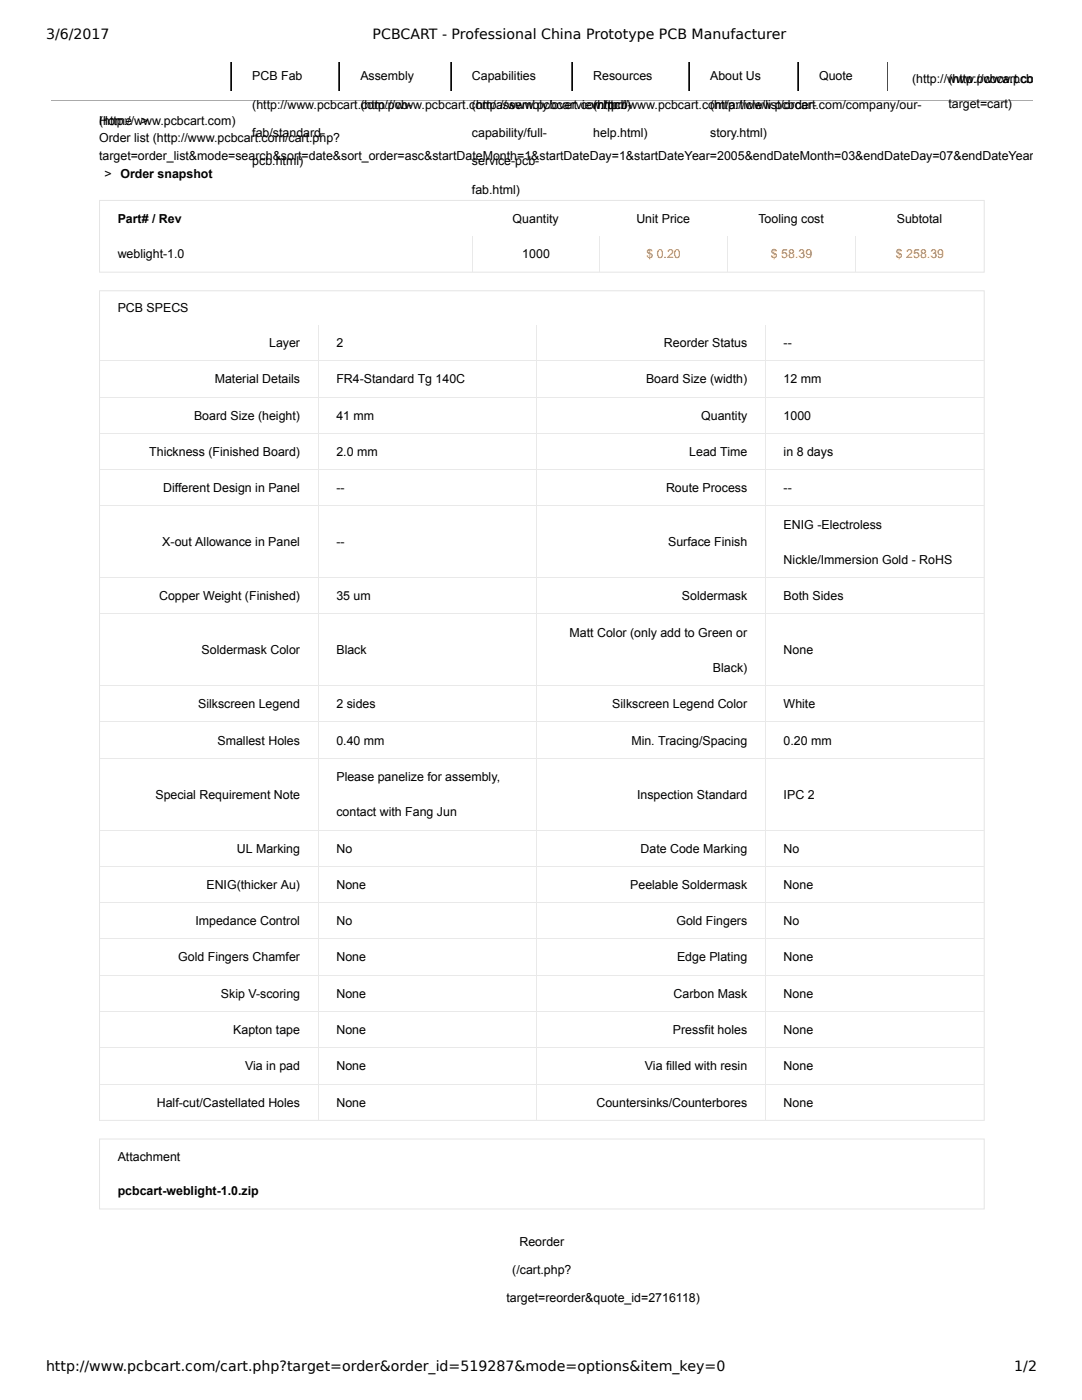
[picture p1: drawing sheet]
<svg xmlns="http://www.w3.org/2000/svg" width="216mm" height="279mm" viewBox="0 0 216 279" stroke-linecap="round" stroke-linejoin="round" font-family="sans-serif">
<defs><g id="words">
<g font-size="2.8">
<text x="9.2" y="7.8">3/6/2017</text>
<text x="74.4" y="7.8">PCBCART - Professional China Prototype PCB Manufacturer</text>
<text x="9.2" y="273.7">http://www.pcbcart.com/cart.php?target=order&amp;order_id=519287&amp;mode=options&amp;item_key=0</text>
<text x="202.4" y="273.7">1/2</text>
</g>
<g font-size="2.5">
<text x="50.3" y="16.1">PCB Fab</text>
<text x="71.9" y="16.1">Assembly</text>
<text x="94.2" y="16.1">Capabilities</text>
<text x="118.4" y="16.1">Resources</text>
<text x="141.7" y="16.1">About Us</text>
<text x="163.4" y="16.1">Quote</text>
<text x="182" y="16.6">(http://www.pcbcart.com/profile/m</text>
<text x="189.2" y="16.6">(http://www.pcbcart.com/c</text>
<text x="50.3" y="21.7">(http://www.pcbcart.com/pcb-</text>
<text x="71.9" y="21.7">(http://www.pcbcart.com/assembly/overview.html)</text>
<text x="94.2" y="21.7">(http://www.pcbcart.com/pcb-</text>
<text x="118.4" y="21.7">(http://www.pcbcart.com/article/list/order-</text>
<text x="141.7" y="21.7">(http://www.pcbcart.com/company/our-</text>
<text x="189.2" y="21.5">target=cart)</text>
<text x="19.8" y="24.9">(http://www.pcbcart.com)</text>
<text x="19.8" y="24.9">Home</text>
<text x="19.8" y="28.4">Order list (http://www.pcbcart.com/cart.php?</text>
<text x="28.1" y="24.9">&gt;</text>
<text x="50.3" y="27.4">fab/standard-</text>
<text x="94.2" y="27.4">capability/full-</text>
<text x="118.4" y="27.4">help.html)</text>
<text x="141.7" y="27.4">story.html)</text>
<text x="19.8" y="32">target=order_list&amp;mode=search&amp;sort=date&amp;sort_order=asc&amp;startDateMonth=1&amp;startDateDay=1&amp;startDateYear=2005&amp;endDateMonth=03&amp;endDateDay=07&amp;endDateYear=2017)</text>
<text x="20.8" y="35.5">&gt;</text>
<text x="24" y="35.5">Order snapshot</text>
<text x="50.3" y="33">pcb.html)</text>
<text x="94.2" y="33">service-pcb-</text>
<text x="94.2" y="38.7">fab.html)</text>
<text x="23.5" y="44.5">Part# / Rev</text>
<text x="102.3" y="44.5">Quantity</text>
<text x="127" y="44.5">Unit Price</text>
<text x="151.3" y="44.5">Tooling cost</text>
<text x="179" y="44.5">Subtotal</text>
<text x="23.5" y="51.6">weblight-1.0</text>
<text x="104.2" y="51.6">1000</text>
<text x="23.5" y="62.4">PCB SPECS</text>
<text x="53.7" y="69.3">Layer</text>
<text x="67.1" y="69.3">2</text>
<text x="132.5" y="69.3">Reorder Status</text>
<text x="156.4" y="69.3">--</text>
<text x="42.8" y="76.5">Material Details</text>
<text x="67.1" y="76.5">FR4-Standard Tg 140C</text>
<text x="128.9" y="76.5">Board Size (width)</text>
<text x="156.4" y="76.5">12 mm</text>
<text x="38.7" y="83.7">Board Size (height)</text>
<text x="67.1" y="83.7">41 mm</text>
<text x="139.9" y="83.7">Quantity</text>
<text x="156.4" y="83.7">1000</text>
<text x="29.8" y="91">Thickness (Finished Board)</text>
<text x="67.1" y="91">2.0 mm</text>
<text x="137.5" y="91">Lead Time</text>
<text x="156.4" y="91">in 8 days</text>
<text x="32.6" y="98.2">Different Design in Panel</text>
<text x="67.1" y="98.2">--</text>
<text x="132.9" y="98.2">Route Process</text>
<text x="156.4" y="98.2">--</text>
<text x="156.4" y="105.5">ENIG -Electroless</text>
<text x="32.4" y="109">X-out Allowance in Panel</text>
<text x="67.1" y="109">--</text>
<text x="133.3" y="109">Surface Finish</text>
<text x="156.4" y="112.5">Nickle/Immersion Gold - RoHS</text>
<text x="31.7" y="119.8">Copper Weight (Finished)</text>
<text x="67.1" y="119.8">35 um</text>
<text x="136.1" y="119.8">Soldermask</text>
<text x="156.4" y="119.8">Both Sides</text>
<text x="40.2" y="130.6">Soldermask Color</text>
<text x="67.1" y="130.6">Black</text>
<text x="113.6" y="127">Matt Color (only add to Green or</text>
<text x="156.4" y="130.6">None</text>
<text x="142.3" y="134.1">Black)</text>
<text x="39.5" y="141.3">Silkscreen Legend</text>
<text x="67.1" y="141.3">2 sides</text>
<text x="122.2" y="141.3">Silkscreen Legend Color</text>
<text x="156.4" y="141.3">White</text>
<text x="43.4" y="148.6">Smallest Holes</text>
<text x="67.1" y="148.6">0.40 mm</text>
<text x="126" y="148.6">Min. Tracing/Spacing</text>
<text x="156.4" y="148.6">0.20 mm</text>
<text x="67.1" y="155.8">Please panelize for assembly,</text>
<text x="31" y="159.4">Special Requirement Note</text>
<text x="127.1" y="159.4">Inspection Standard</text>
<text x="156.4" y="159.4">IPC 2</text>
<text x="67.1" y="162.9">contact with Fang Jun</text>
<text x="47.2" y="170.2">UL Marking</text>
<text x="67.1" y="170.2">No</text>
<text x="127.8" y="170.2">Date Code Marking</text>
<text x="156.4" y="170.2">No</text>
<text x="41.2" y="177.4">ENIG(thicker Au)</text>
<text x="67.1" y="177.4">None</text>
<text x="125.7" y="177.4">Peelable Soldermask</text>
<text x="156.4" y="177.4">None</text>
<text x="39" y="184.6">Impedance Control</text>
<text x="67.1" y="184.6">No</text>
<text x="135" y="184.6">Gold Fingers</text>
<text x="156.4" y="184.6">No</text>
<text x="35.6" y="191.9">Gold Fingers Chamfer</text>
<text x="67.1" y="191.9">None</text>
<text x="135.1" y="191.9">Edge Plating</text>
<text x="156.4" y="191.9">None</text>
<text x="44.1" y="199.1">Skip V-scoring</text>
<text x="67.1" y="199.1">None</text>
<text x="134.4" y="199.1">Carbon Mask</text>
<text x="156.4" y="199.1">None</text>
<text x="46.5" y="206.4">Kapton tape</text>
<text x="67.1" y="206.4">None</text>
<text x="134.3" y="206.4">Pressfit holes</text>
<text x="156.4" y="206.4">None</text>
<text x="48.9" y="213.6">Via in pad</text>
<text x="67.1" y="213.6">None</text>
<text x="128.7" y="213.6">Via filled with resin</text>
<text x="156.4" y="213.6">None</text>
<text x="31.3" y="220.9">Half-cut/Castellated Holes</text>
<text x="67.1" y="220.9">None</text>
<text x="119" y="220.9">Countersinks/Counterbores</text>
<text x="156.4" y="220.9">None</text>
<text x="23.5" y="231.6">Attachment</text>
<text x="23.5" y="238.5">pcbcart-weblight-1.0.zip</text>
<text x="103.7" y="248.6">Reorder</text>
<text x="102.2" y="254.3">(/cart.php?</text>
<text x="101.1" y="259.9">target=reorder&amp;quote_id=2716118)</text>
</g>
<g font-size="2.5" fill="#ff8207">
<text x="129" y="51.6">$ 0.20</text>
<text x="153.8" y="51.6">$ 58.39</text>
<text x="178.8" y="51.6">$ 258.39</text>
</g>
</g></defs>
<path d="M10.2 20h195.8" fill="none" stroke="#aaa" stroke-width=".2"/>
<path d="M19.9 40h176.5v14.3h-176.5zM19.9 58h176.5v165.6h-176.5zM19.9 227.3h176.5v14h-176.5z" fill="none" stroke="#e5e5e5" stroke-width=".2"/>
<g fill="none" stroke="#e9e9e9" stroke-width=".2">
<path d="M94.3 47.2v7M119.7 47.2v7M145.1 47.2v7M170.8 47.2v7M19.9 79.2h176.4M19.9 72h176.4M63.5 64.8v158.9M107 64.8v158.9M152.7 64.8v158.9M19.9 93.7h176.4M19.9 86.5h176.4M19.9 115.3h176.4"/>
<path d="M19.9 101h176.4M19.9 136.8h176.4M19.9 122.5h176.4M19.9 151.3h176.4M19.9 144.1h176.4M19.9 172.9h176.4M19.9 165.6h176.4M19.9 194.6h176.4M19.9 187.4h176.4M19.9 180.1h176.4M19.9 216.4h176.4M19.9 209.1h176.4"/>
<path d="M19.9 201.9h176.4M19.9 223.6h176.4"/>
</g>
<path d="M46 12.4v5.6M67.6 12.4v5.6M89.8 12.4v5.6M114 12.4v5.6M137.4 12.4v5.6M159.1 12.4v5.6M177.1 12.4v5.6" fill="none" stroke="#4b4b4b" stroke-width=".2"/>
<path d="M46.2 12.4v5.6M67.7 12.4v5.6M90 12.4v5.6M114.2 12.4v5.6M137.5 12.4v5.6M159.3 12.4v5.6" fill="none" stroke="#000" stroke-width=".2"/>
<use href="#words"/>
</svg>
